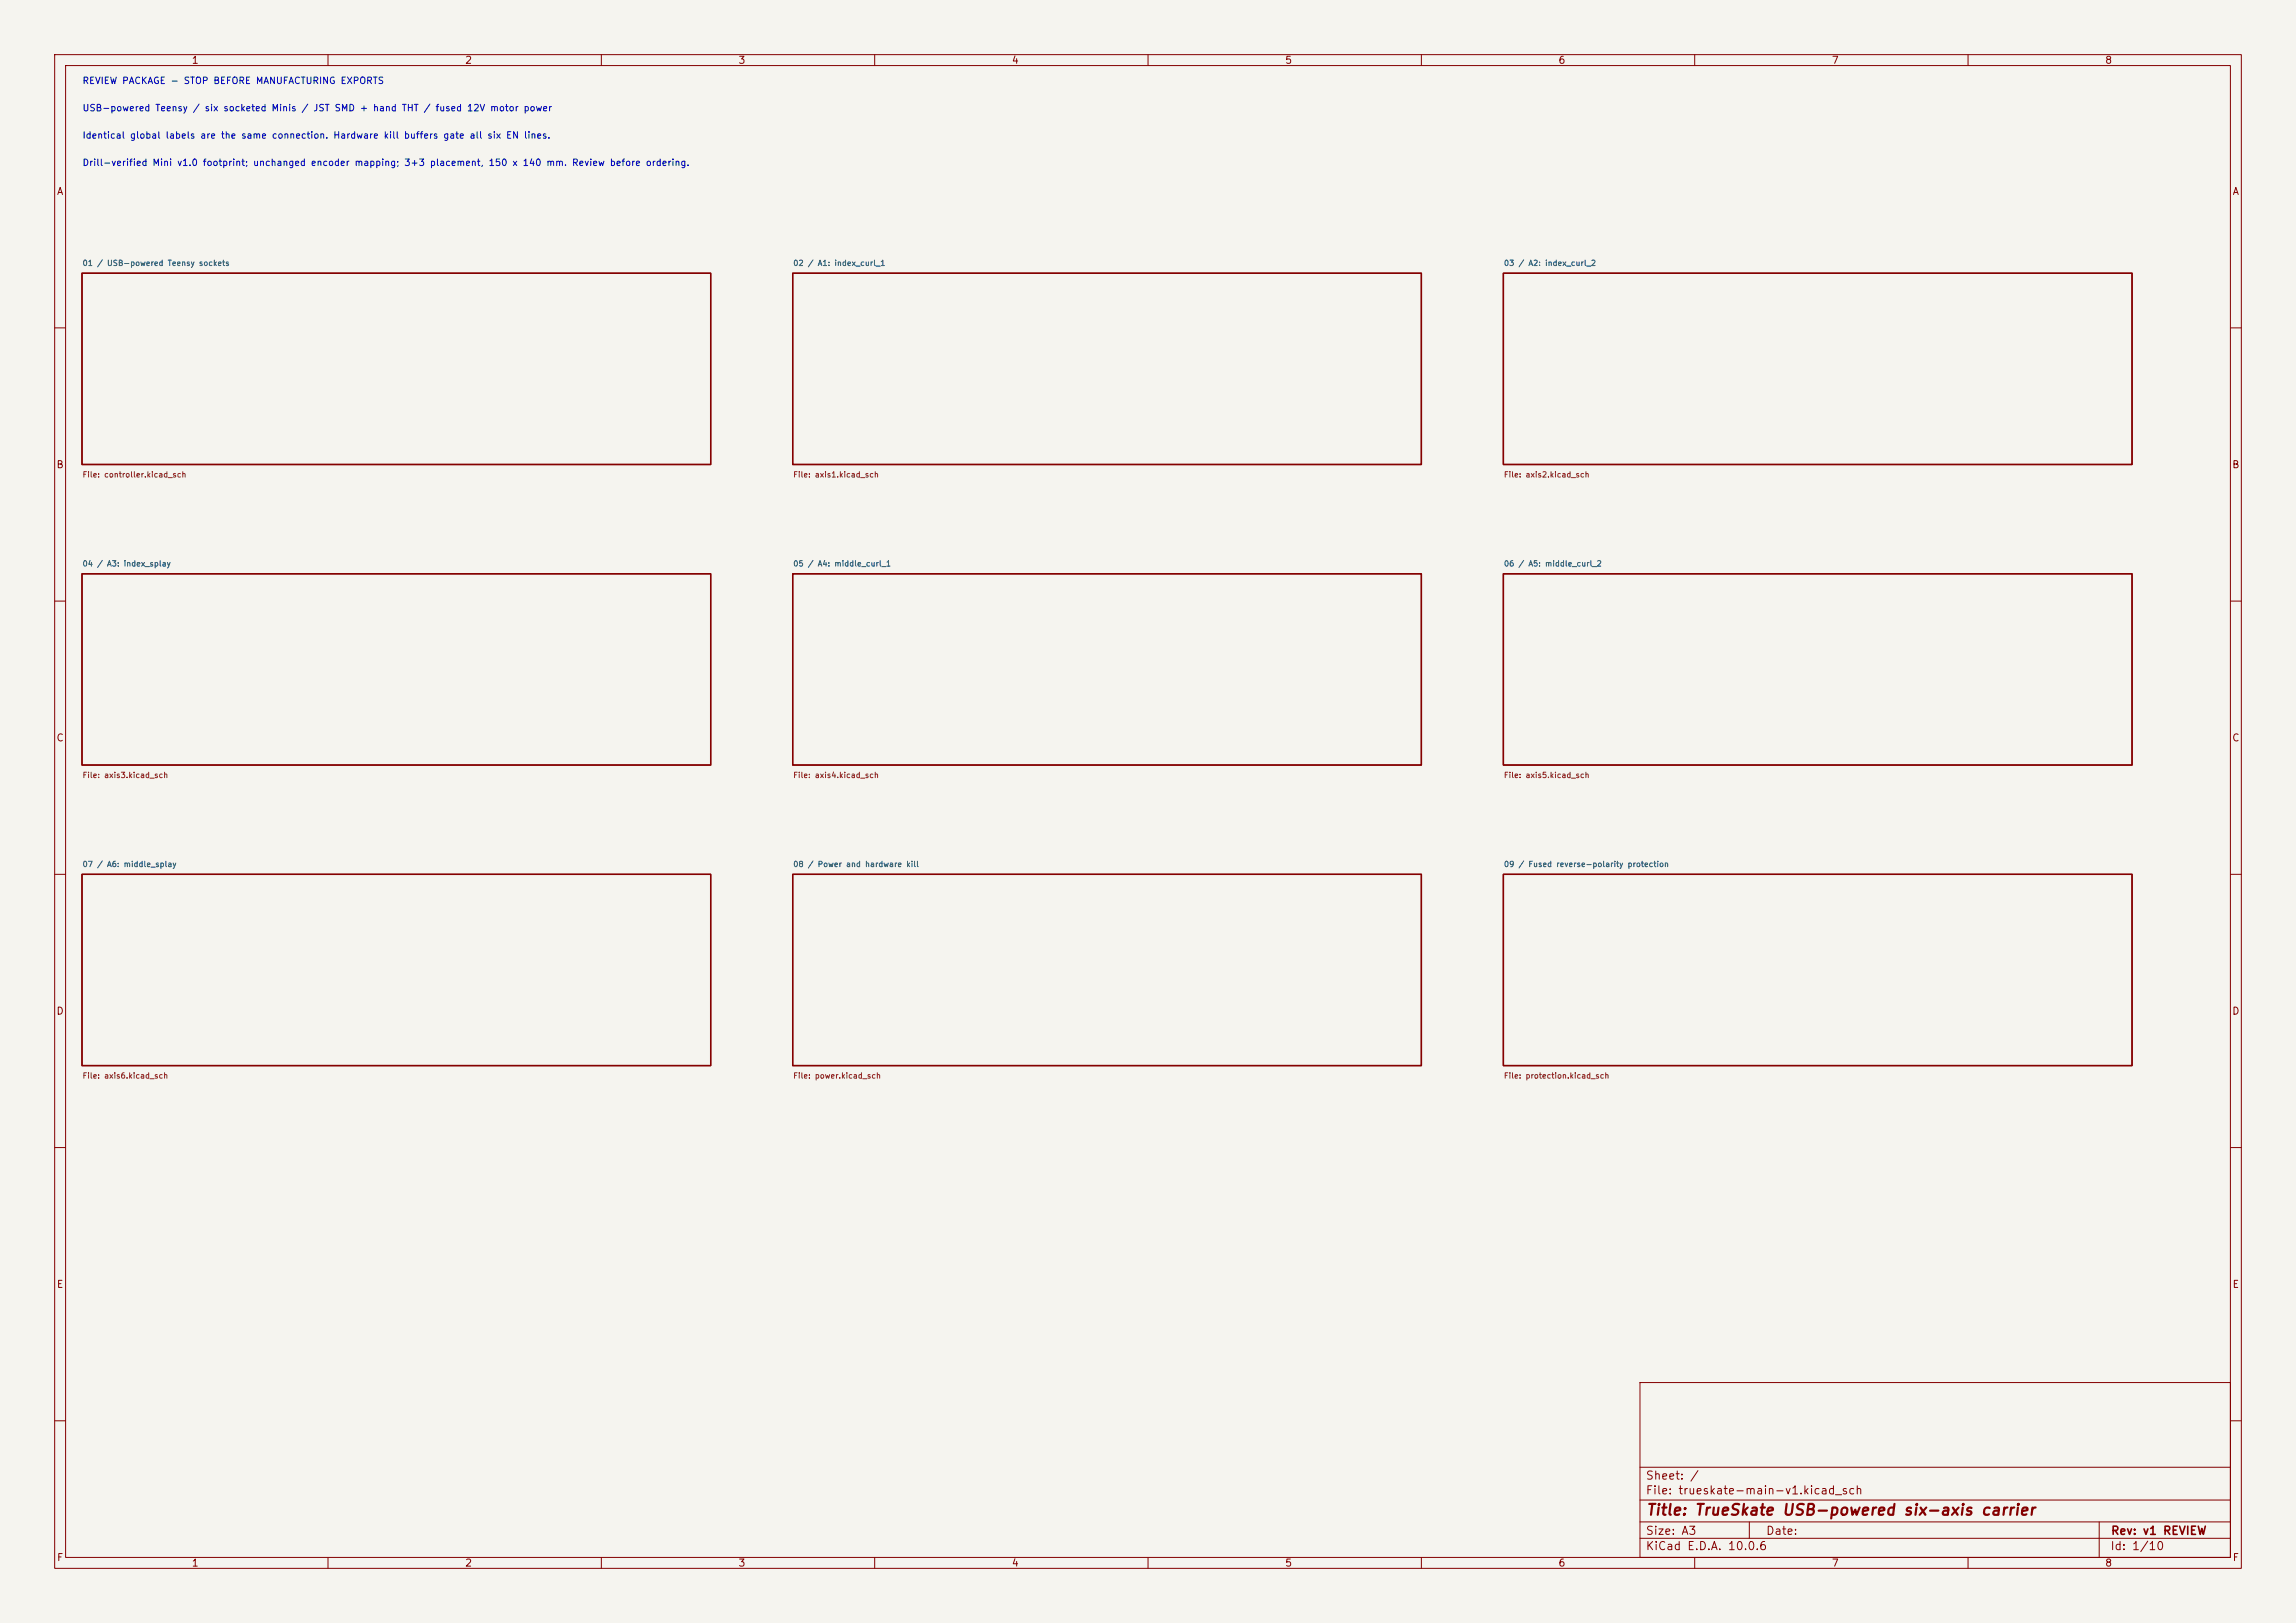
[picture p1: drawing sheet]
<svg xmlns="http://www.w3.org/2000/svg" width="420mm" height="297mm" viewBox="0 0 420 297" stroke-linecap="round" stroke-linejoin="round" font-family="sans-serif">
<defs><g id="words">
<text font-size="2" fill="#840000" x="301" y="277.8">Title: TrueSkate USB-powered six-axis carrier</text>
<g font-size="1.5" fill="#840000">
<text x="300.9" y="273.8">File: trueskate-main-v1.kicad_sch</text>
<text x="300.9" y="271.1">Sheet: /</text>
<text x="300.9" y="281.2">Size: A3</text>
<text x="322.9" y="281.2">Date:</text>
<text x="386" y="281.2">Rev: v1 REVIEW</text>
<text x="300.9" y="284">KiCad E.D.A. 10.0.6</text>
<text x="385.9" y="284">Id: 1/10</text>
</g>
<g font-size="1.3" fill="#840000">
<text x="35" y="12">1</text>
<text x="85" y="12">2</text>
<text x="135" y="12">3</text>
<text x="185" y="12">4</text>
<text x="235" y="12">5</text>
<text x="285" y="12">6</text>
<text x="335" y="12">7</text>
<text x="385" y="12">8</text>
<text x="10.3" y="36">A</text>
<text x="408.3" y="36">A</text>
<text x="10.2" y="86">B</text>
<text x="408.2" y="86">B</text>
<text x="10.2" y="136">C</text>
<text x="408.2" y="136">C</text>
<text x="10.2" y="186">D</text>
<text x="408.2" y="186">D</text>
<text x="10.3" y="236">E</text>
<text x="408.3" y="236">E</text>
<text x="10.3" y="286">F</text>
<text x="35" y="287">1</text>
<text x="85" y="287">2</text>
<text x="135" y="287">3</text>
<text x="185" y="287">4</text>
<text x="235" y="287">5</text>
<text x="285" y="287">6</text>
<text x="335" y="287">7</text>
<text x="385" y="287">8</text>
<text x="408.3" y="286">F</text>
</g>
<g font-size="1.2" fill="#0000c2">
<text x="15" y="15.7">REVIEW PACKAGE - STOP BEFORE MANUFACTURING EXPORTS</text>
<text x="15" y="20.7">USB-powered Teensy / six socketed Minis / JST SMD + hand THT / fused 12V motor power</text>
<text x="15" y="25.7">Identical global labels are the same connection. Hardware kill buffers gate all six EN lines.</text>
<text x="15" y="30.7">Drill-verified Mini v1.0 footprint; unchanged encoder mapping; 3+3 placement, 150 x 140 mm. Review before ordering.</text>
</g>
<g font-size="1" fill="#006464">
<text x="15" y="48.9">01 / USB-powered Teensy sockets</text>
<text x="145" y="48.9">02 / A1: index_curl_1</text>
<text x="275" y="48.9">03 / A2: index_curl_2</text>
<text x="15" y="103.9">04 / A3: index_splay</text>
<text x="145" y="103.9">05 / A4: middle_curl_1</text>
<text x="275" y="103.9">06 / A5: middle_curl_2</text>
<text x="15" y="158.9">07 / A6: middle_splay</text>
<text x="145" y="158.9">08 / Power and hardware kill</text>
<text x="275" y="158.9">09 / Fused reverse-polarity protection</text>
</g>
<g font-size="1" fill="#725600">
<text x="15" y="87.6">File: controller.kicad_sch</text>
<text x="145" y="87.6">File: axis1.kicad_sch</text>
<text x="275" y="87.6">File: axis2.kicad_sch</text>
<text x="15" y="142.6">File: axis3.kicad_sch</text>
<text x="145" y="142.6">File: axis4.kicad_sch</text>
<text x="275" y="142.6">File: axis5.kicad_sch</text>
<text x="15" y="197.6">File: axis6.kicad_sch</text>
<text x="145" y="197.6">File: power.kicad_sch</text>
<text x="275" y="197.6">File: protection.kicad_sch</text>
</g>
</g></defs>
<path d="M0 0h420v297h-420z" fill="#f5f4ef" stroke="#f5f4ef" stroke-width=".18"/>
<g fill="none" stroke="#840000" stroke-width=".18">
<path d="M10 10h400v277h-400zM12 12h396v273h-396zM60 10v2M110 10v2M160 10v2M210 10v2M260 10v2M310 10v2M360 10v2M10 60h2M408 60h2M10 110h2"/>
<path d="M408 110h2M10 160h2M408 160h2M10 210h2M408 210h2M300 253h108v32h-108zM10 260h2M300 278.5h108M300 274.5h108M300 268.5h108M320 278.5v3M384 278.5v6.5"/>
<path d="M408 260h2M60 285v2M110 285v2M160 285v2M210 285v2M260 285v2M300 281.5h108M310 285v2M360 285v2"/>
</g>
<path d="M15 50h115v35h-115zM145 50h115v35h-115zM275 50h115v35h-115zM15 105h115v35h-115zM145 105h115v35h-115zM275 105h115v35h-115zM15 160h115v35h-115zM145 160h115v35h-115zM275 160h115v35h-115z" fill="none" stroke="#840000" stroke-width=".25"/>
<use href="#words"/>
</svg>
